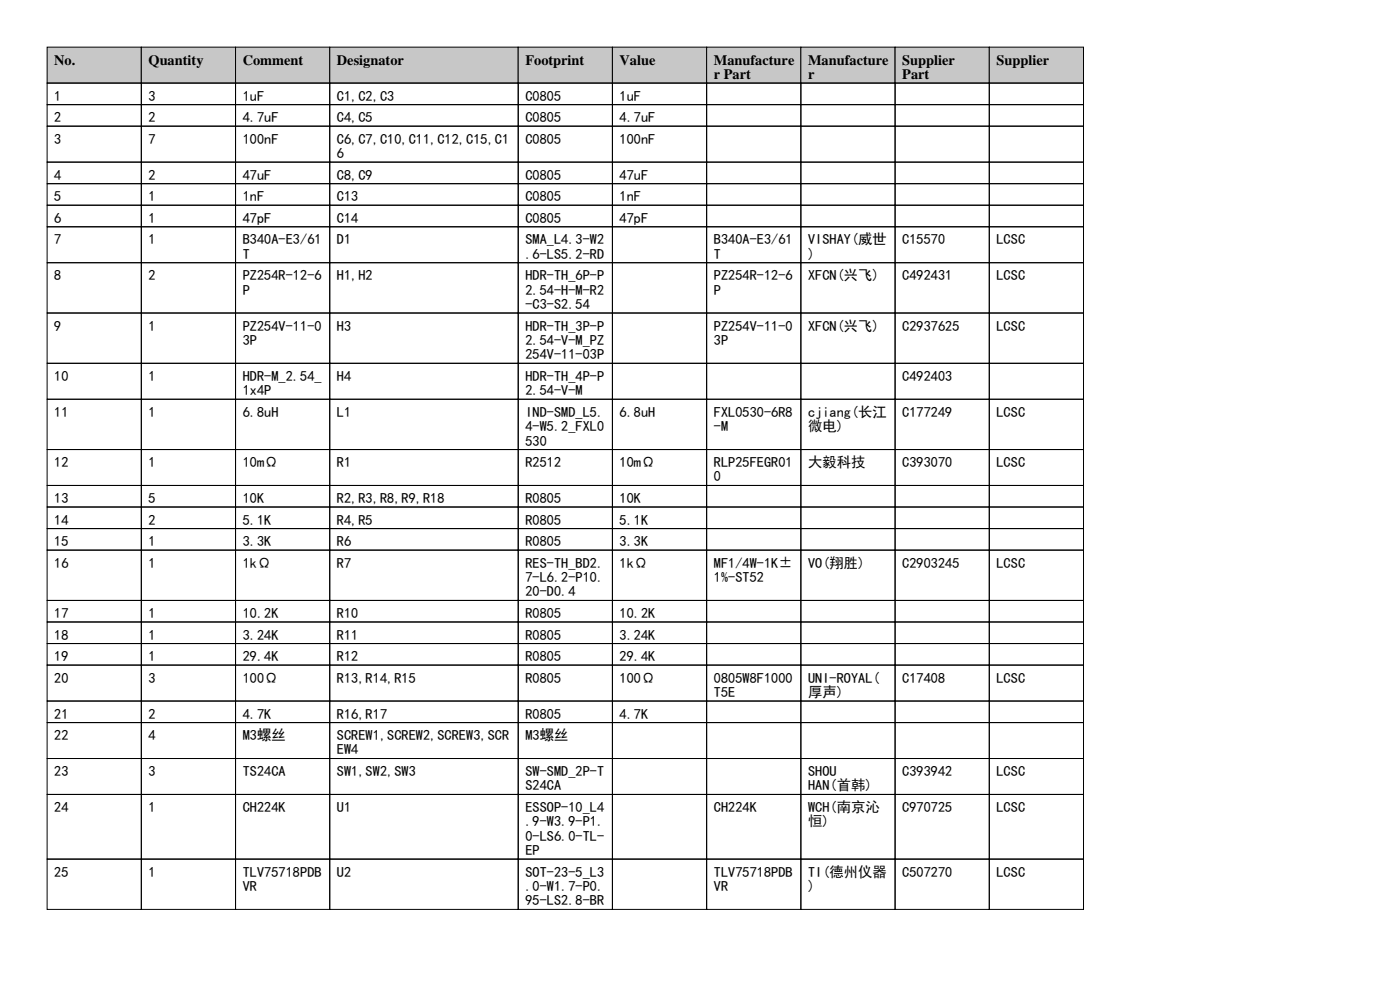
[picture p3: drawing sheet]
<svg xmlns="http://www.w3.org/2000/svg" width="297mm" height="210mm" viewBox="0 0 297 210" stroke-linecap="round" stroke-linejoin="round" font-family="sans-serif">
<defs><g id="words">
<g font-size="3">
<text x="11.5" y="13.7">No.</text>
<text x="31.5" y="13.7">Quantity</text>
<text x="51.5" y="13.7">Comment</text>
<text x="71.5" y="13.7">Designator</text>
<text x="111.5" y="13.7">Footprint</text>
<text x="131.5" y="13.7">Value</text>
<text x="151.5" y="13.7">Manufacture</text>
<text x="151.5" y="16.8">r Part</text>
<text x="171.5" y="13.7">Manufacture</text>
<text x="171.5" y="16.8">r</text>
<text x="191.5" y="13.7">Supplier</text>
<text x="191.5" y="16.8">Part</text>
<text x="211.5" y="13.7">Supplier</text>
<text x="11.5" y="21.3">1</text>
<text x="31.5" y="21.3">3</text>
<text x="51.5" y="21.3">1uF</text>
<text x="71.5" y="21.3">C1,C2,C3</text>
<text x="111.5" y="21.3">C0805</text>
<text x="131.5" y="21.3">1uF</text>
<text x="11.5" y="25.9">2</text>
<text x="31.5" y="25.9">2</text>
<text x="51.5" y="25.9">4.7uF</text>
<text x="71.5" y="25.9">C4,C5</text>
<text x="111.5" y="25.9">C0805</text>
<text x="131.5" y="25.9">4.7uF</text>
<text x="11.5" y="30.5">3</text>
<text x="31.5" y="30.5">7</text>
<text x="51.5" y="30.5">100nF</text>
<text x="71.5" y="30.5">C6,C7,C10,C11,C12,C15,C1</text>
<text x="71.5" y="33.5">6</text>
<text x="111.5" y="30.5">C0805</text>
<text x="131.5" y="30.5">100nF</text>
<text x="11.5" y="38.1">4</text>
<text x="31.5" y="38.1">2</text>
<text x="51.5" y="38.1">47uF</text>
<text x="71.5" y="38.1">C8,C9</text>
<text x="111.5" y="38.1">C0805</text>
<text x="131.5" y="38.1">47uF</text>
<text x="11.5" y="42.7">5</text>
<text x="11.5" y="47.2">6</text>
<text x="31.5" y="42.7">1</text>
<text x="31.5" y="47.2">1</text>
<text x="51.5" y="42.7">1nF</text>
<text x="51.5" y="47.2">47pF</text>
<text x="71.5" y="42.7">C13</text>
<text x="71.5" y="47.2">C14</text>
<text x="111.5" y="42.7">C0805</text>
<text x="111.5" y="47.2">C0805</text>
<text x="131.5" y="42.7">1nF</text>
<text x="131.5" y="47.2">47pF</text>
<text x="11.5" y="51.8">7</text>
<text x="31.5" y="51.8">1</text>
<text x="51.5" y="51.8">B340A-E3/61</text>
<text x="71.5" y="51.8">D1</text>
<text x="111.5" y="51.8">SMA_L4.3-W2</text>
<text x="151.5" y="51.8">B340A-E3/61</text>
<text x="171.5" y="51.8">VISHAY(威世</text>
<text x="191.5" y="51.8">C15570</text>
<text x="211.5" y="51.8">LCSC</text>
<text x="11.5" y="59.4">8</text>
<text x="31.5" y="59.4">2</text>
<text x="51.5" y="54.9">T</text>
<text x="51.5" y="59.4">PZ254R-12-6</text>
<text x="71.5" y="59.4">H1,H2</text>
<text x="111.5" y="54.9">.6-LS5.2-RD</text>
<text x="111.5" y="59.4">HDR-TH_6P-P</text>
<text x="151.5" y="54.9">T</text>
<text x="151.5" y="59.4">PZ254R-12-6</text>
<text x="171.5" y="54.9">)</text>
<text x="171.5" y="59.4">XFCN(兴飞)</text>
<text x="191.5" y="59.4">C492431</text>
<text x="211.5" y="59.4">LCSC</text>
<text x="51.5" y="62.5">P</text>
<text x="111.5" y="62.5">2.54-H-M-R2</text>
<text x="111.5" y="65.5">-C3-S2.54</text>
<text x="151.5" y="62.5">P</text>
<text x="11.5" y="70.1">9</text>
<text x="31.5" y="70.1">1</text>
<text x="51.5" y="70.1">PZ254V-11-0</text>
<text x="71.5" y="70.1">H3</text>
<text x="111.5" y="70.1">HDR-TH_3P-P</text>
<text x="151.5" y="70.1">PZ254V-11-0</text>
<text x="171.5" y="70.1">XFCN(兴飞)</text>
<text x="191.5" y="70.1">C2937625</text>
<text x="211.5" y="70.1">LCSC</text>
<text x="51.5" y="73.2">3P</text>
<text x="111.5" y="73.2">2.54-V-M_PZ</text>
<text x="111.5" y="76.2">254V-11-03P</text>
<text x="151.5" y="73.2">3P</text>
<text x="11.5" y="80.8">10</text>
<text x="31.5" y="80.8">1</text>
<text x="51.5" y="80.8">HDR-M_2.54_</text>
<text x="51.5" y="83.8">1x4P</text>
<text x="71.5" y="80.8">H4</text>
<text x="111.5" y="80.8">HDR-TH_4P-P</text>
<text x="111.5" y="83.8">2.54-V-M</text>
<text x="191.5" y="80.8">C492403</text>
<text x="11.5" y="88.4">11</text>
<text x="31.5" y="88.4">1</text>
<text x="51.5" y="88.4">6.8uH</text>
<text x="71.5" y="88.4">L1</text>
<text x="111.5" y="88.4">IND-SMD_L5.</text>
<text x="131.5" y="88.4">6.8uH</text>
<text x="151.5" y="88.4">FXL0530-6R8</text>
<text x="171.5" y="88.4">cjiang(长江</text>
<text x="191.5" y="88.4">C177249</text>
<text x="211.5" y="88.4">LCSC</text>
<text x="111.5" y="91.4">4-W5.2_FXL0</text>
<text x="111.5" y="94.5">530</text>
<text x="151.5" y="91.4">-M</text>
<text x="171.5" y="91.4">微电)</text>
<text x="11.5" y="99.1">12</text>
<text x="31.5" y="99.1">1</text>
<text x="51.5" y="99.1">10mΩ</text>
<text x="71.5" y="99.1">R1</text>
<text x="111.5" y="99.1">R2512</text>
<text x="131.5" y="99.1">10mΩ</text>
<text x="151.5" y="99.1">RLP25FEGR01</text>
<text x="171.5" y="99.1">大毅科技</text>
<text x="191.5" y="99.1">C393070</text>
<text x="211.5" y="99.1">LCSC</text>
<text x="11.5" y="106.7">13</text>
<text x="31.5" y="106.7">5</text>
<text x="51.5" y="106.7">10K</text>
<text x="71.5" y="106.7">R2,R3,R8,R9,R18</text>
<text x="111.5" y="106.7">R0805</text>
<text x="131.5" y="106.7">10K</text>
<text x="151.5" y="102.1">0</text>
<text x="11.5" y="111.3">14</text>
<text x="31.5" y="111.3">2</text>
<text x="51.5" y="111.3">5.1K</text>
<text x="71.5" y="111.3">R4,R5</text>
<text x="111.5" y="111.3">R0805</text>
<text x="131.5" y="111.3">5.1K</text>
<text x="11.5" y="115.8">15</text>
<text x="31.5" y="115.8">1</text>
<text x="51.5" y="115.8">3.3K</text>
<text x="71.5" y="115.8">R6</text>
<text x="111.5" y="115.8">R0805</text>
<text x="131.5" y="115.8">3.3K</text>
<text x="11.5" y="120.4">16</text>
<text x="31.5" y="120.4">1</text>
<text x="51.5" y="120.4">1kΩ</text>
<text x="71.5" y="120.4">R7</text>
<text x="111.5" y="120.4">RES-TH_BD2.</text>
<text x="111.5" y="123.4">7-L6.2-P10.</text>
<text x="131.5" y="120.4">1kΩ</text>
<text x="151.5" y="120.4">MF1/4W-1K±</text>
<text x="151.5" y="123.4">1%-ST52</text>
<text x="171.5" y="120.4">VO(翔胜)</text>
<text x="191.5" y="120.4">C2903245</text>
<text x="211.5" y="120.4">LCSC</text>
<text x="11.5" y="131.1">17</text>
<text x="31.5" y="131.1">1</text>
<text x="51.5" y="131.1">10.2K</text>
<text x="71.5" y="131.1">R10</text>
<text x="111.5" y="126.5">20-D0.4</text>
<text x="111.5" y="131.1">R0805</text>
<text x="131.5" y="131.1">10.2K</text>
<text x="11.5" y="135.6">18</text>
<text x="31.5" y="135.6">1</text>
<text x="51.5" y="135.6">3.24K</text>
<text x="71.5" y="135.6">R11</text>
<text x="111.5" y="135.6">R0805</text>
<text x="131.5" y="135.6">3.24K</text>
<text x="11.5" y="140.2">19</text>
<text x="31.5" y="140.2">1</text>
<text x="51.5" y="140.2">29.4K</text>
<text x="71.5" y="140.2">R12</text>
<text x="111.5" y="140.2">R0805</text>
<text x="131.5" y="140.2">29.4K</text>
<text x="11.5" y="144.8">20</text>
<text x="31.5" y="144.8">3</text>
<text x="51.5" y="144.8">100Ω</text>
<text x="71.5" y="144.8">R13,R14,R15</text>
<text x="111.5" y="144.8">R0805</text>
<text x="131.5" y="144.8">100Ω</text>
<text x="151.5" y="144.8">0805W8F1000</text>
<text x="151.5" y="147.8">T5E</text>
<text x="171.5" y="144.8">UNI-ROYAL(</text>
<text x="171.5" y="147.8">厚声)</text>
<text x="191.5" y="144.8">C17408</text>
<text x="211.5" y="144.8">LCSC</text>
<text x="11.5" y="152.4">21</text>
<text x="31.5" y="152.4">2</text>
<text x="51.5" y="152.4">4.7K</text>
<text x="71.5" y="152.4">R16,R17</text>
<text x="111.5" y="152.4">R0805</text>
<text x="131.5" y="152.4">4.7K</text>
<text x="11.5" y="157">22</text>
<text x="31.5" y="157">4</text>
<text x="51.5" y="157">M3螺丝</text>
<text x="71.5" y="157">SCREW1,SCREW2,SCREW3,SCR</text>
<text x="71.5" y="160">EW4</text>
<text x="111.5" y="157">M3螺丝</text>
<text x="11.5" y="164.6">23</text>
<text x="31.5" y="164.6">3</text>
<text x="51.5" y="164.6">TS24CA</text>
<text x="71.5" y="164.6">SW1,SW2,SW3</text>
<text x="111.5" y="164.6">SW-SMD_2P-T</text>
<text x="111.5" y="167.6">S24CA</text>
<text x="171.5" y="164.6">SHOU</text>
<text x="171.5" y="167.6">HAN(首韩)</text>
<text x="191.5" y="164.6">C393942</text>
<text x="211.5" y="164.6">LCSC</text>
<text x="11.5" y="172.2">24</text>
<text x="31.5" y="172.2">1</text>
<text x="51.5" y="172.2">CH224K</text>
<text x="71.5" y="172.2">U1</text>
<text x="111.5" y="172.2">ESSOP-10_L4</text>
<text x="151.5" y="172.2">CH224K</text>
<text x="171.5" y="172.2">WCH(南京沁</text>
<text x="191.5" y="172.2">C970725</text>
<text x="211.5" y="172.2">LCSC</text>
<text x="111.5" y="175.3">.9-W3.9-P1.</text>
<text x="111.5" y="178.3">0-LS6.0-TL-</text>
<text x="171.5" y="175.3">恒)</text>
<text x="11.5" y="185.9">25</text>
<text x="31.5" y="185.9">1</text>
<text x="51.5" y="185.9">TLV75718PDB</text>
<text x="71.5" y="185.9">U2</text>
<text x="111.5" y="181.4">EP</text>
<text x="111.5" y="185.9">SOT-23-5_L3</text>
<text x="151.5" y="185.9">TLV75718PDB</text>
<text x="171.5" y="185.9">TI(德州仪器</text>
<text x="191.5" y="185.9">C507270</text>
<text x="211.5" y="185.9">LCSC</text>
<text x="51.5" y="189">VR</text>
<text x="111.5" y="189">.0-W1.7-P0.</text>
<text x="151.5" y="189">VR</text>
<text x="171.5" y="189">)</text>
<text x="111.5" y="192">95-LS2.8-BR</text>
</g>
</g></defs>
<g fill="#c7c7c7" stroke="#000" stroke-width=".21">
<path d="M10 10h20v7.6h-20z"/>
<path d="M30 10h20v7.6h-20z"/>
<path d="M50 10h20v7.6h-20z"/>
<path d="M70 10h40v7.6h-40z"/>
<path d="M110 10h20v7.6h-20z"/>
<path d="M130 10h20v7.6h-20z"/>
<path d="M150 10h20v7.6h-20z"/>
<path d="M170 10h20v7.6h-20z"/>
<path d="M190 10h20v7.6h-20z"/>
<path d="M210 10h20v7.6h-20z"/>
</g>
<g fill="none" stroke="#000" stroke-width=".21">
<path d="M10 17.6h20v4.6h-20zM30 17.6h20v4.6h-20zM50 17.6h20v4.6h-20zM70 17.6h40v4.6h-40zM110 17.6h20v4.6h-20zM130 17.6h20v4.6h-20zM150 17.6h20v4.6h-20zM170 17.6h20v4.6h-20zM190 17.6h20v4.6h-20zM210 17.6h20v4.6h-20zM10 22.2h20v4.6h-20zM10 26.8h20v7.6h-20z"/>
<path d="M10 34.4h20v4.6h-20zM10 39h20v4.5h-20zM30 22.2h20v4.6h-20zM30 26.8h20v7.6h-20zM30 34.4h20v4.6h-20zM30 39h20v4.5h-20zM50 22.2h20v4.6h-20zM50 26.8h20v7.6h-20zM50 34.4h20v4.6h-20zM50 39h20v4.5h-20zM70 22.2h40v4.6h-40zM70 26.8h40v7.6h-40z"/>
<path d="M70 34.4h40v4.6h-40zM70 39h40v4.5h-40zM110 22.2h20v4.6h-20zM110 26.8h20v7.6h-20zM110 34.4h20v4.6h-20zM110 39h20v4.5h-20zM130 22.2h20v4.6h-20zM130 26.8h20v7.6h-20zM130 34.4h20v4.6h-20zM130 39h20v4.5h-20zM150 22.2h20v4.6h-20zM150 26.8h20v7.6h-20z"/>
<path d="M150 34.4h20v4.6h-20zM150 39h20v4.5h-20zM170 22.2h20v4.6h-20zM170 26.8h20v7.6h-20zM170 34.4h20v4.6h-20zM170 39h20v4.5h-20zM190 22.2h20v4.6h-20zM190 26.8h20v7.6h-20zM190 34.4h20v4.6h-20zM190 39h20v4.5h-20zM210 22.2h20v4.6h-20zM210 26.8h20v7.6h-20z"/>
<path d="M210 34.4h20v4.6h-20zM210 39h20v4.5h-20zM10 43.5h20v4.6h-20zM10 48.1h20v7.6h-20zM10 55.7h20v10.7h-20zM30 43.5h20v4.6h-20zM30 48.1h20v7.6h-20zM30 55.7h20v10.7h-20zM50 43.5h20v4.6h-20zM50 48.1h20v7.6h-20zM50 55.7h20v10.7h-20zM70 43.5h40v4.6h-40z"/>
<path d="M70 48.1h40v7.6h-40zM70 55.7h40v10.7h-40zM110 43.5h20v4.6h-20zM110 48.1h20v7.6h-20zM110 55.7h20v10.7h-20zM130 43.5h20v4.6h-20zM130 48.1h20v7.6h-20zM130 55.7h20v10.7h-20zM150 43.5h20v4.6h-20zM150 48.1h20v7.6h-20zM150 55.7h20v10.7h-20zM170 43.5h20v4.6h-20z"/>
<path d="M170 48.1h20v7.6h-20zM170 55.7h20v10.7h-20zM190 43.5h20v4.6h-20zM190 48.1h20v7.6h-20zM190 55.7h20v10.7h-20zM210 43.5h20v4.6h-20zM210 48.1h20v7.6h-20zM210 55.7h20v10.7h-20zM10 66.4h20v10.7h-20zM10 77.1h20v7.6h-20zM30 66.4h20v10.7h-20zM30 77.1h20v7.6h-20z"/>
<path d="M50 66.4h20v10.7h-20zM50 77.1h20v7.6h-20zM70 66.4h40v10.7h-40zM70 77.1h40v7.6h-40zM110 66.4h20v10.7h-20zM110 77.1h20v7.6h-20zM130 66.4h20v10.7h-20zM130 77.1h20v7.6h-20zM150 66.4h20v10.7h-20zM150 77.1h20v7.6h-20zM170 66.4h20v10.7h-20zM170 77.1h20v7.6h-20z"/>
<path d="M190 66.4h20v10.7h-20zM190 77.1h20v7.6h-20zM210 66.4h20v10.7h-20zM210 77.1h20v7.6h-20zM10 84.7h20v10.6h-20zM10 95.3h20v7.7h-20zM30 84.7h20v10.6h-20zM30 95.3h20v7.7h-20zM50 84.7h20v10.6h-20zM50 95.3h20v7.7h-20zM70 84.7h40v10.6h-40zM70 95.3h40v7.7h-40z"/>
<path d="M110 84.7h20v10.6h-20zM110 95.3h20v7.7h-20zM130 84.7h20v10.6h-20zM130 95.3h20v7.7h-20zM150 84.7h20v10.6h-20zM150 95.3h20v7.7h-20zM170 84.7h20v10.6h-20zM170 95.3h20v7.7h-20zM190 84.7h20v10.6h-20zM190 95.3h20v7.7h-20zM210 84.7h20v10.6h-20zM210 95.3h20v7.7h-20z"/>
<path d="M10 103h20v4.5h-20zM10 107.5h20v4.6h-20zM10 112.1h20v4.6h-20zM10 116.7h20v10.6h-20zM30 103h20v4.5h-20zM30 107.5h20v4.6h-20zM30 112.1h20v4.6h-20zM30 116.7h20v10.6h-20zM50 103h20v4.5h-20zM50 107.5h20v4.6h-20zM50 112.1h20v4.6h-20zM50 116.7h20v10.6h-20z"/>
<path d="M70 103h40v4.5h-40zM70 107.5h40v4.6h-40zM70 112.1h40v4.6h-40zM70 116.7h40v10.6h-40zM110 103h20v4.5h-20zM110 107.5h20v4.6h-20zM110 112.1h20v4.6h-20zM110 116.7h20v10.6h-20zM130 103h20v4.5h-20zM130 107.5h20v4.6h-20zM130 112.1h20v4.6h-20zM130 116.7h20v10.6h-20z"/>
<path d="M150 103h20v4.5h-20zM150 107.5h20v4.6h-20zM150 112.1h20v4.6h-20zM150 116.7h20v10.6h-20zM170 103h20v4.5h-20zM170 107.5h20v4.6h-20zM170 112.1h20v4.6h-20zM170 116.7h20v10.6h-20zM190 103h20v4.5h-20zM190 107.5h20v4.6h-20zM190 112.1h20v4.6h-20zM190 116.7h20v10.6h-20z"/>
<path d="M210 103h20v4.5h-20zM210 107.5h20v4.6h-20zM210 112.1h20v4.6h-20zM210 116.7h20v10.6h-20zM10 127.3h20v4.6h-20zM10 131.9h20v4.6h-20zM10 136.5h20v4.6h-20zM30 127.3h20v4.6h-20zM30 131.9h20v4.6h-20zM30 136.5h20v4.6h-20zM50 127.3h20v4.6h-20zM50 131.9h20v4.6h-20z"/>
<path d="M50 136.5h20v4.6h-20zM70 127.3h40v4.6h-40zM70 131.9h40v4.6h-40zM70 136.5h40v4.6h-40zM110 127.3h20v4.6h-20zM110 131.9h20v4.6h-20zM110 136.5h20v4.6h-20zM130 127.3h20v4.6h-20zM130 131.9h20v4.6h-20zM130 136.5h20v4.6h-20zM150 127.3h20v4.6h-20zM150 131.9h20v4.6h-20z"/>
<path d="M150 136.5h20v4.6h-20zM170 127.3h20v4.6h-20zM170 131.9h20v4.6h-20zM170 136.5h20v4.6h-20zM190 127.3h20v4.6h-20zM190 131.9h20v4.6h-20zM190 136.5h20v4.6h-20zM210 127.3h20v4.6h-20zM210 131.9h20v4.6h-20zM210 136.5h20v4.6h-20zM10 141.1h20v7.6h-20zM10 148.7h20v4.6h-20z"/>
<path d="M10 153.3h20v7.6h-20zM30 141.1h20v7.6h-20zM30 148.7h20v4.6h-20zM30 153.3h20v7.6h-20zM50 141.1h20v7.6h-20zM50 148.7h20v4.6h-20zM50 153.3h20v7.6h-20zM70 141.1h40v7.6h-40zM70 148.7h40v4.6h-40zM70 153.3h40v7.6h-40zM110 141.1h20v7.6h-20zM110 148.7h20v4.6h-20z"/>
<path d="M110 153.3h20v7.6h-20zM130 141.1h20v7.6h-20zM130 148.7h20v4.6h-20zM130 153.3h20v7.6h-20zM150 141.1h20v7.6h-20zM150 148.7h20v4.6h-20zM150 153.3h20v7.6h-20zM170 141.1h20v7.6h-20zM170 148.7h20v4.6h-20zM170 153.3h20v7.6h-20zM190 141.1h20v7.6h-20zM190 148.7h20v4.6h-20z"/>
<path d="M190 153.3h20v7.6h-20zM210 141.1h20v7.6h-20zM210 148.7h20v4.6h-20zM210 153.3h20v7.6h-20zM10 160.9h20v7.6h-20zM10 168.5h20v13.7h-20zM30 160.9h20v7.6h-20zM30 168.5h20v13.7h-20zM50 160.9h20v7.6h-20zM50 168.5h20v13.7h-20zM70 160.9h40v7.6h-40zM70 168.5h40v13.7h-40z"/>
<path d="M110 160.9h20v7.6h-20zM110 168.5h20v13.7h-20zM130 160.9h20v7.6h-20zM130 168.5h20v13.7h-20zM150 160.9h20v7.6h-20zM150 168.5h20v13.7h-20zM170 160.9h20v7.6h-20zM170 168.5h20v13.7h-20zM190 160.9h20v7.6h-20zM190 168.5h20v13.7h-20zM210 160.9h20v7.6h-20zM210 168.5h20v13.7h-20z"/>
<path d="M10 182.2h20v10.7h-20zM30 182.2h20v10.7h-20zM50 182.2h20v10.7h-20zM70 182.2h40v10.7h-40zM110 182.2h20v10.7h-20zM130 182.2h20v10.7h-20zM150 182.2h20v10.7h-20zM170 182.2h20v10.7h-20zM190 182.2h20v10.7h-20zM210 182.2h20v10.7h-20z"/>
</g>
<use href="#words"/>
</svg>
